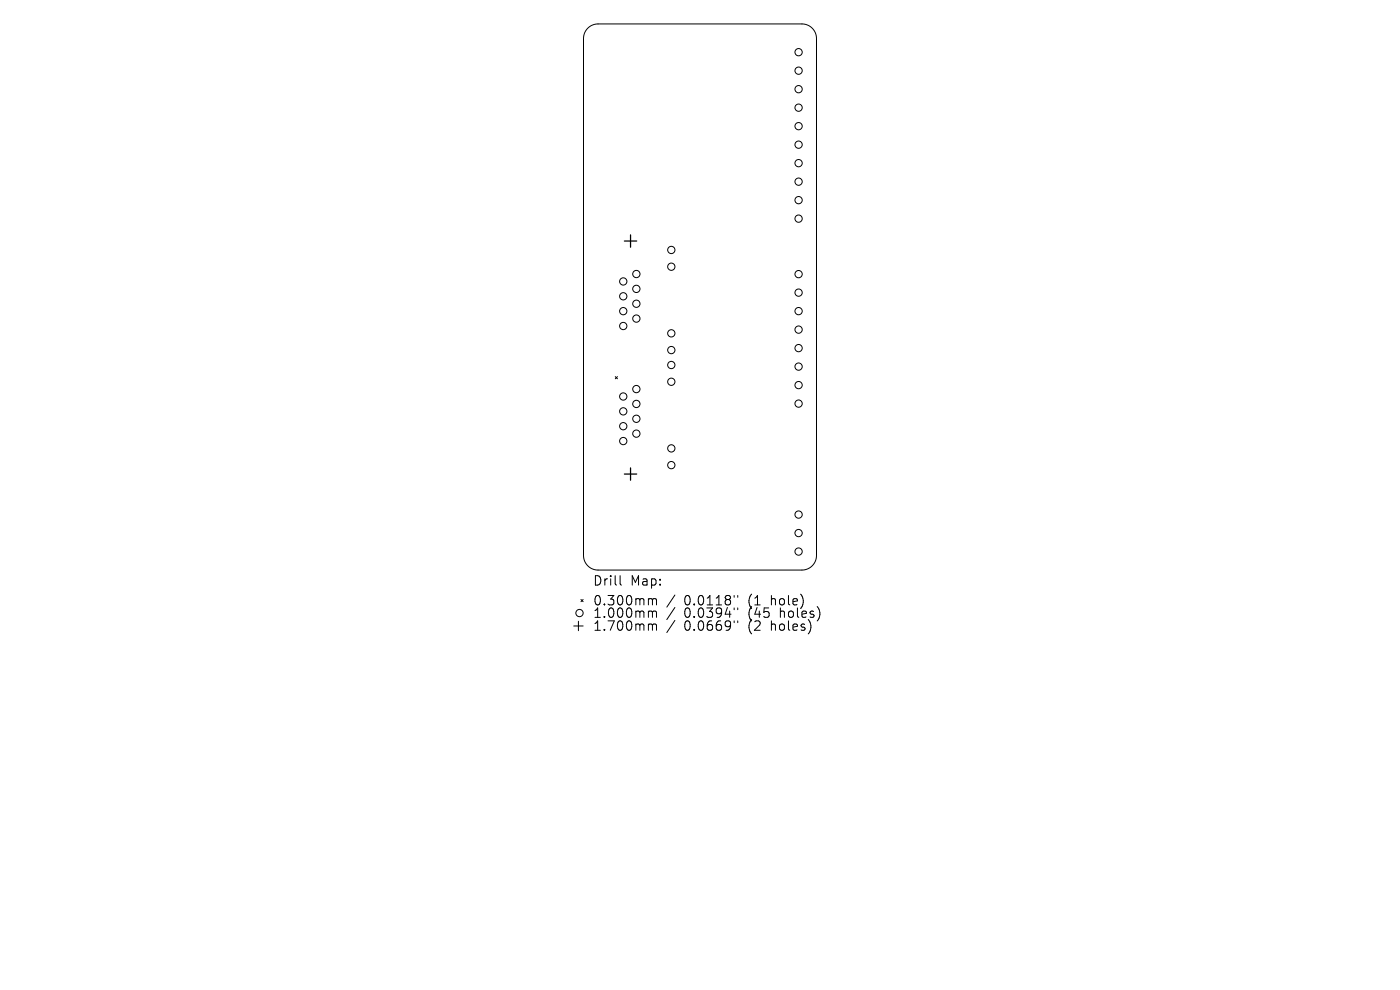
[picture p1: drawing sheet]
<svg xmlns="http://www.w3.org/2000/svg" width="297mm" height="210mm" viewBox="0 0 297 210" stroke-linecap="round" stroke-linejoin="round" font-family="sans-serif">
<defs><g id="words">
<g font-size="2.8">
<text x="125.7" y="124.5">Drill</text>
<text x="133.7" y="124.5">Map:</text>
<text x="125.7" y="128.7">0.300mm</text>
<text x="125.7" y="131.3">1.000mm</text>
<text x="145.2" y="128.7">0.0118&quot;</text>
<text x="145.2" y="131.3">0.0394&quot;</text>
<text x="158.9" y="128.7">(1</text>
<text x="158.9" y="131.3">(45</text>
<text x="163.8" y="128.7">hole)</text>
<text x="165.7" y="131.3">holes)</text>
<text x="125.7" y="134.1">1.700mm</text>
<text x="145.2" y="134.1">0.0669&quot;</text>
<text x="158.9" y="134.1">(2</text>
<text x="163.8" y="134.1">holes)</text>
</g>
</g></defs>
<g fill="none" stroke="#000" stroke-width=".21">
<path d="M124.7 6a3.1 3.1 0 0 1 2.2-.9h43.2a3.1 3.1 0 0 1 3.1 3.1v109.6a3.1 3.1 0 0 1-3.1 3.1h-43.2a3.1 3.1 0 0 1-3.1-3.1v-109.6a3.1 3.1 0 0 1 .9-2.2zM130.5 79.9l.5 .5M131 79.9l-.5 .5M121.7 132.8h2M122.7 131.8v2M123.2 127.2l.5 .4M123.7 127.2l-.5 .4M131.6 122.1v1.7l.2 .3M137.8 127l.5 .1 .1 .2M137.8 129.6h.3l.3 .3M137.8 132.4l.5 .1 .1 .2M138.4 127.3l.3-.3 .5 .1 .1 1.2"/>
<path d="M138.4 127.3v1M138.4 129.9v1.1M138.4 132.7v1M138.4 129.9l.3-.3 .5 .1 .1 1.3M138.4 132.7l.3-.3 .5 .1 .1 1.2M143.2 126.2l-1.7 2.6M143.2 128.9l-1.7 2.5M143.2 131.6l-1.7 2.6M155.7 126.3v.4M155.7 129v.3M155.7 131.7v.4M156.5 126.3v.4"/>
<path d="M156.5 129v.3M156.5 131.7v.4"/>
<circle cx="169.4" cy="15" r=".77"/>
<circle cx="169.4" cy="11.1" r=".77"/>
<circle cx="169.4" cy="18.9" r=".77"/>
<circle cx="169.4" cy="38.5" r=".77"/>
<circle cx="169.4" cy="26.8" r=".77"/>
<circle cx="169.4" cy="34.6" r=".77"/>
<circle cx="169.4" cy="22.8" r=".77"/>
<circle cx="169.4" cy="30.7" r=".77"/>
<circle cx="132.2" cy="59.7" r=".77"/>
<circle cx="135" cy="58.1" r=".77"/>
<circle cx="142.4" cy="53" r=".77"/>
<circle cx="142.4" cy="56.6" r=".77"/>
<circle cx="169.4" cy="58.2" r=".77"/>
<circle cx="169.4" cy="46.4" r=".77"/>
<circle cx="169.4" cy="42.5" r=".77"/>
<circle cx="132.2" cy="66" r=".77"/>
<circle cx="132.2" cy="69.2" r=".77"/>
<circle cx="132.2" cy="62.9" r=".77"/>
<circle cx="135" cy="67.6" r=".77"/>
<circle cx="135" cy="61.3" r=".77"/>
<circle cx="135" cy="64.4" r=".77"/>
<circle cx="142.4" cy="70.7" r=".77"/>
<circle cx="142.4" cy="74.3" r=".77"/>
<circle cx="142.4" cy="77.4" r=".77"/>
<circle cx="169.4" cy="69.9" r=".77"/>
<circle cx="169.4" cy="62.1" r=".77"/>
<circle cx="169.4" cy="77.8" r=".77"/>
<circle cx="169.4" cy="73.8" r=".77"/>
<circle cx="169.4" cy="66" r=".77"/>
<circle cx="132.2" cy="90.4" r=".77"/>
<circle cx="132.2" cy="93.6" r=".77"/>
<circle cx="132.2" cy="84.1" r=".77"/>
<circle cx="132.2" cy="87.3" r=".77"/>
<circle cx="135" cy="92" r=".77"/>
<circle cx="135" cy="88.8" r=".77"/>
<circle cx="135" cy="82.5" r=".77"/>
<circle cx="135" cy="85.7" r=".77"/>
<circle cx="142.4" cy="95.1" r=".77"/>
<circle cx="142.4" cy="98.7" r=".77"/>
<circle cx="142.4" cy="81" r=".77"/>
<circle cx="169.4" cy="81.7" r=".77"/>
<circle cx="169.4" cy="85.6" r=".77"/>
<circle cx="169.4" cy="113.1" r=".77"/>
<circle cx="169.4" cy="117" r=".77"/>
<circle cx="169.4" cy="109.2" r=".77"/>
<circle cx="122.9" cy="130" r=".77"/>
</g>
<path d="M132.5 51.1h2.6M133.8 49.8v2.6M133.8 99.2v2.7M132.5 100.6h2.6" fill="none" stroke="#000" stroke-width=".26"/>
<use href="#words"/>
</svg>
